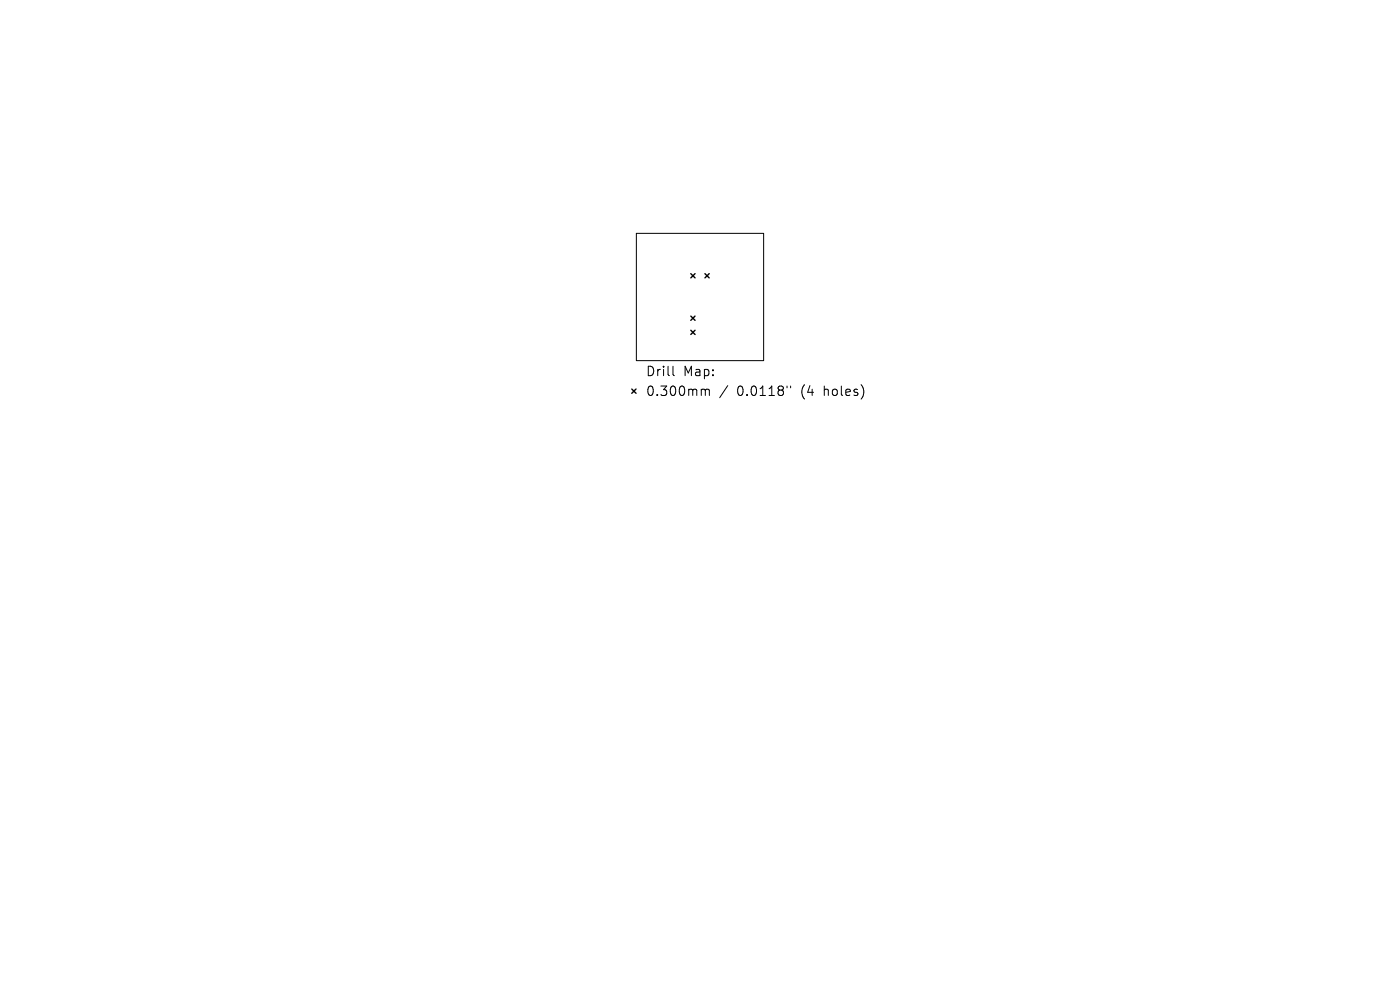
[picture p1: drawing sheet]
<svg xmlns="http://www.w3.org/2000/svg" width="297mm" height="210mm" viewBox="0 0 297 210" stroke-linecap="round" stroke-linejoin="round" font-family="sans-serif">
<defs><g id="words">
<g font-size="2.8">
<text x="136.9" y="80.1">Drill</text>
<text x="144.9" y="80.1">Map:</text>
<text x="136.9" y="84.3">0.300mm</text>
<text x="156.4" y="84.3">0.0118&quot;</text>
<text x="170.1" y="84.3">(4</text>
<text x="175.1" y="84.3">holes)</text>
</g>
</g></defs>
<path d="M135 49.5h27v27h-27zM142.8 77.7v1.7l.3 .3M149.1 82.6h.2l.3 .2M149.6 82.8l.3-.2 .5 .1 .1 1.2M149.6 82.8v1.1M154.4 81.8l-1.7 2.6M167 81.9v.4M167.7 81.9v.4" fill="none" stroke="#000" stroke-width=".21"/>
<path d="M146.6 58.1l.9 .9M147.5 58.1l-.9 .9M149.6 58.1l.9 .9M150.5 58.1l-.9 .9M146.6 67.1l.9 .9M146.6 70.1l.9 .9M147.5 67.1l-.9 .9M147.5 70.1l-.9 .9M134 82.5l.9 .9M134.9 82.5l-.9 .9" fill="none" stroke="#000" stroke-width=".3"/>
<use href="#words"/>
</svg>
